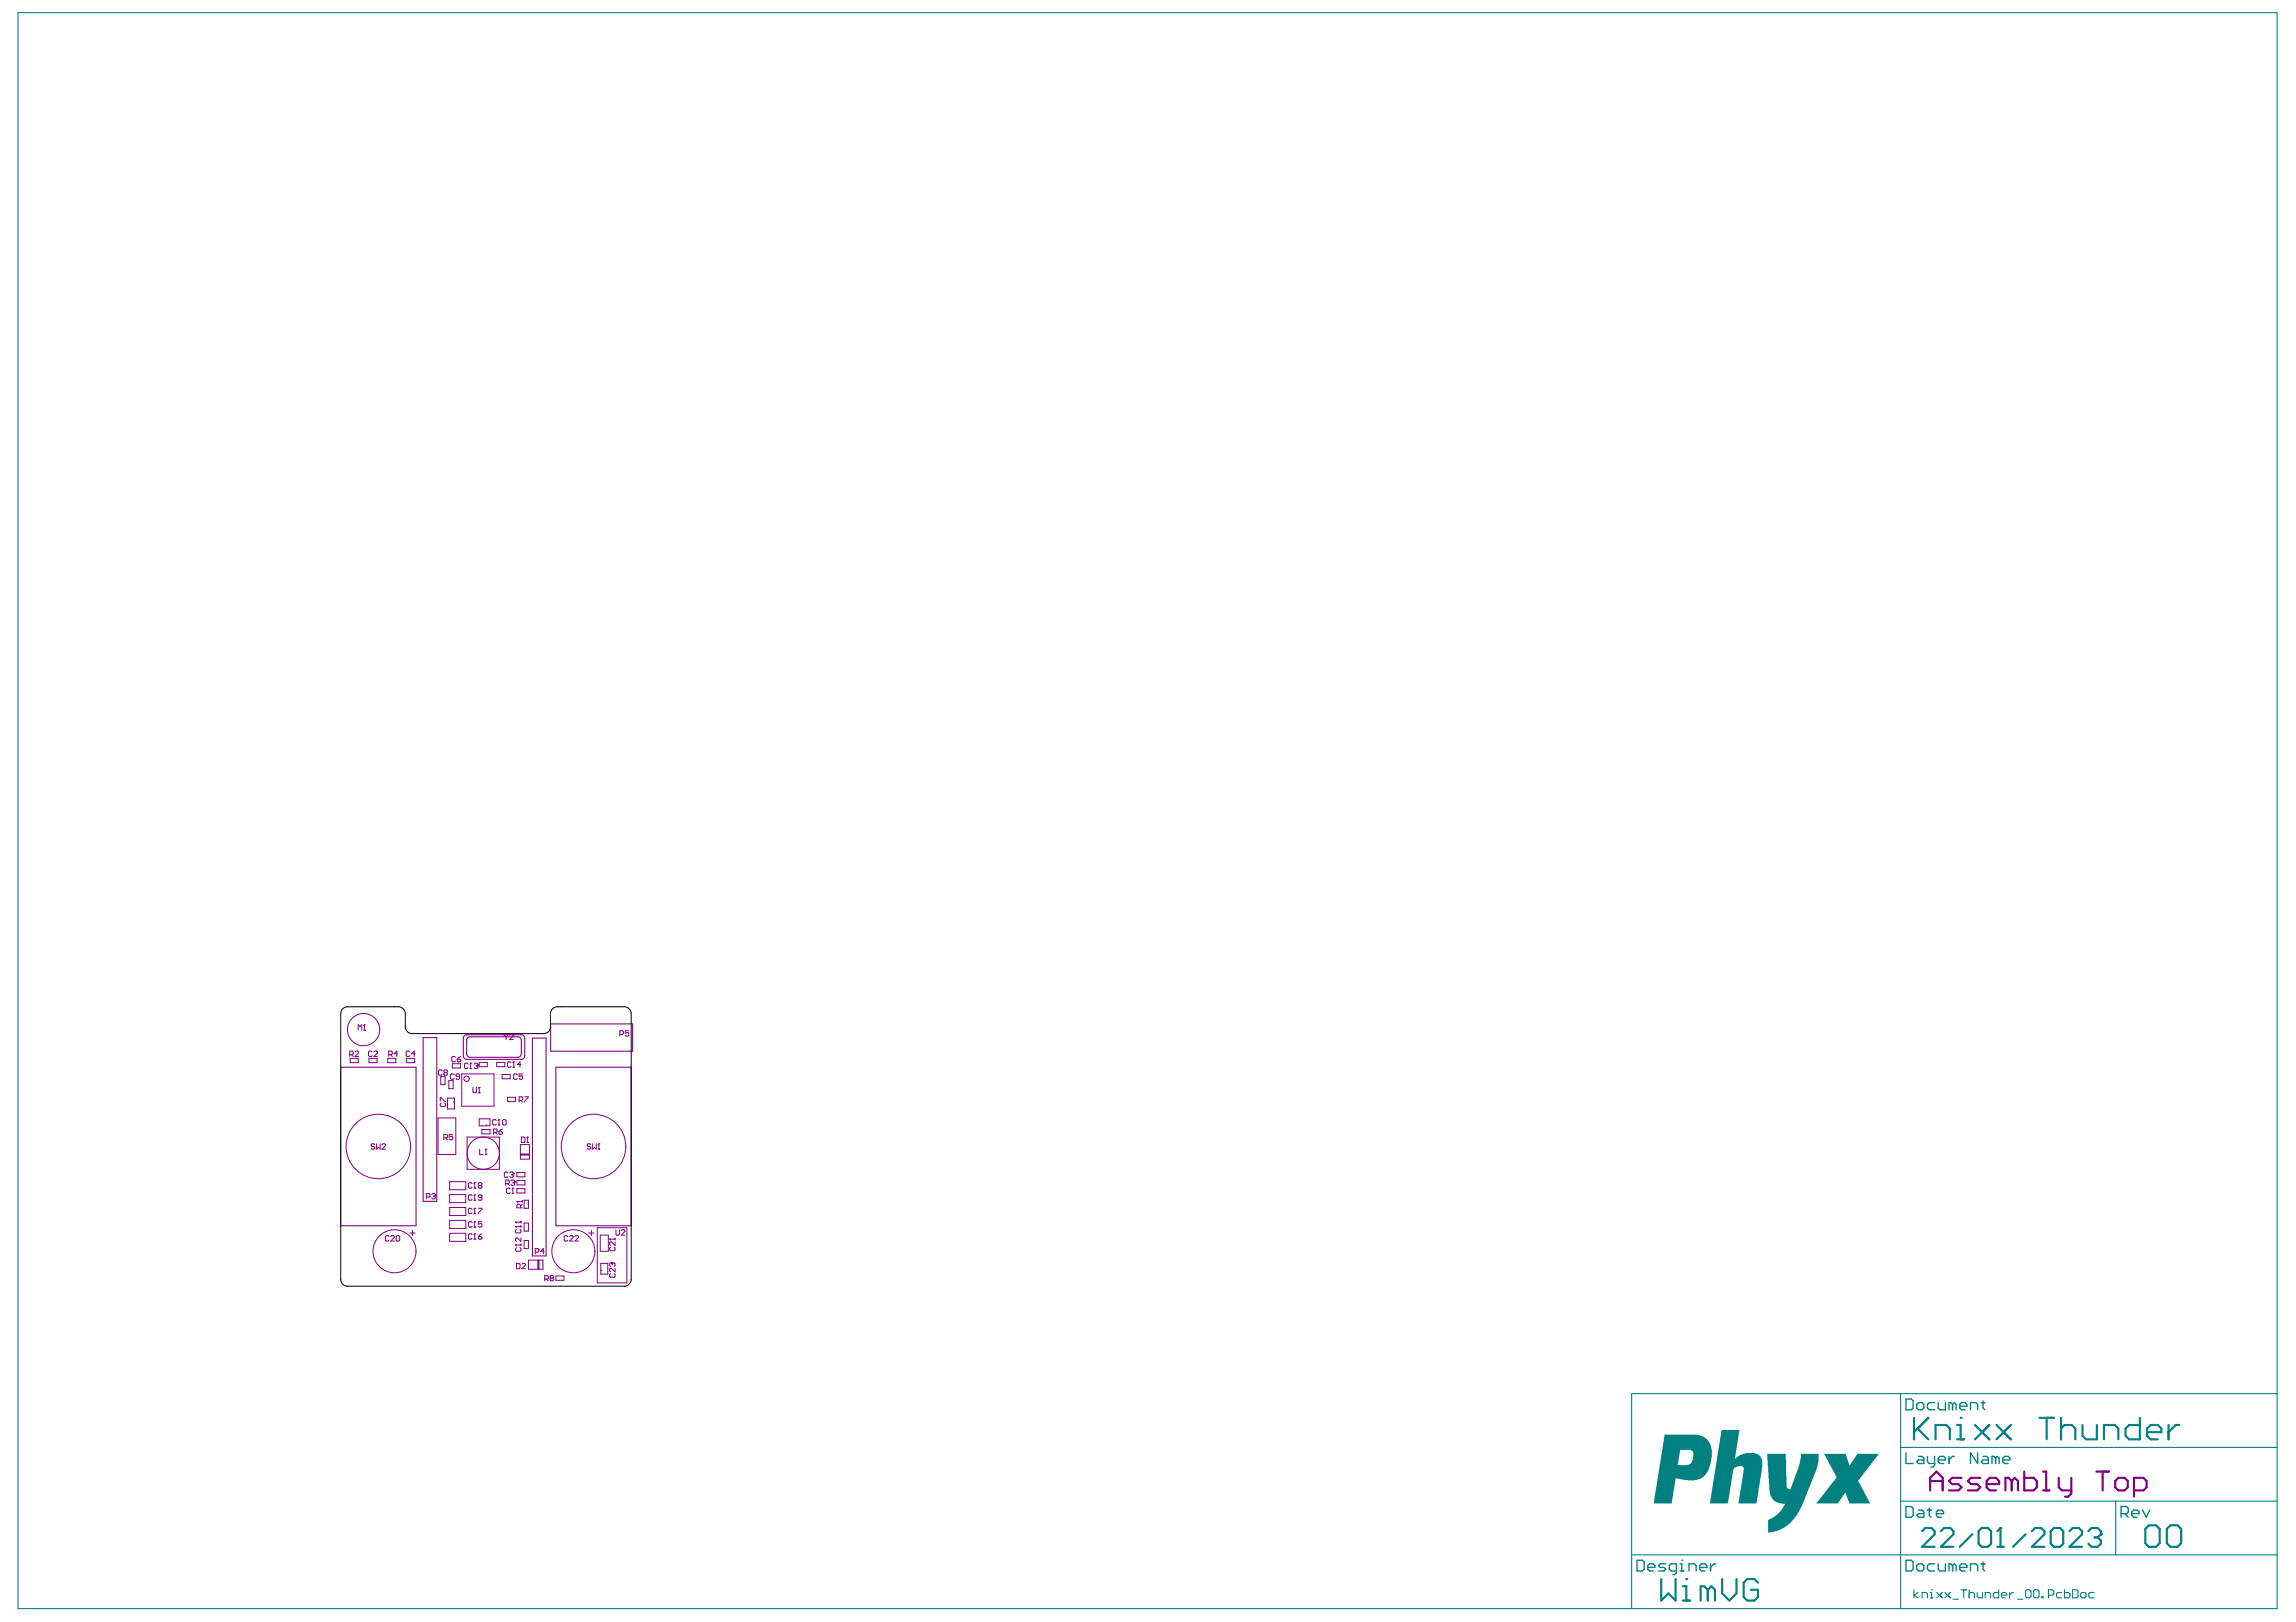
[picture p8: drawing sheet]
<svg xmlns="http://www.w3.org/2000/svg" width="297mm" height="210mm" viewBox="0 0 297 210" stroke-linecap="round" stroke-linejoin="round" font-family="sans-serif">
<path d="M44.1 138.1h9.7v20.5h-9.7zM54.7 134.3h1.8v21.2h-1.8zM60 134.1l.4-.2 7.3 .1 .2 .4-.1 2.5-.4 .2-7.2-.1-.3-.3zM60.4 134.4l.4-.2h6.4l.2 .4v2l-.4 .2h-6.4l-.2-.4zM68.9 134.3h1.7v28.2h-1.7zM71.2 132.5h10.6v3.5h-10.6zM71.9 138.1h9.8v20.5h-9.8z" fill="none" stroke="#800080" stroke-width=".14"/>
<g fill="none" stroke="#800080" stroke-width=".13">
<path d="M45.2 136.5h.4l.1-.1v-.3l-.1-.1h-.4v.7M45.3 137h1v.5h-1zM45.5 136.5l.2 .2M45.9 136.1l.2-.1h.2l.1 .1v.2l-.5 .4h.5M46.3 133.3v-.7l.3 .2 .2-.2v.7M47 133.3h.3M47.2 132.6h.1M47.2 132.6v.7M47.2 132.6l-.2 .1M47.7 137h1.1v.5h-1.1zM48.1 136.1l-.1-.1h-.2l-.1 .1v.5l.1 .1h.2l.1-.1M48.4 136.1l.1-.1h.2l.1 .1v.2l-.4 .4h.4"/>
<path d="M50.2 137h1v.5h-1zM50.3 136.5h.3l.1-.1v-.3l-.1-.1h-.3v.7M50.5 136.5l.2 .2M51.4 136.4h-.4l.3-.4v.7M52.6 137h1v.5h-1zM53 136.1l-.1-.1h-.2l-.2 .1v.5l.2 .1h.2l.1-.1M53.7 136.4h-.5l.4-.4v.7M57 139.3h.6v1.1h-.6zM57.2 138.6l-.1-.1h-.3l-.1 .1v.4l.1 .2h.3l.1-.2M57.5 138.8l-.1-.1 .1-.2h.3l.1 .1-.1 .2M57.5 138.8l-.1 .1 .1 .3h.3l.1-.2-.1-.2M57.5 138.8h.3"/>
<path d="M58.1 139.8h.5v1.1h-.5zM58.5 137.7h1.1v.5h-1.1zM58.8 139.1l-.2-.1h-.2l-.1 .1v.5l.1 .1h.2l.2-.1M58.9 136.8l-.1-.1h-.2l-.1 .1v.5l.1 .1h.2l.1-.1M59.2 137.1h.3l.1 .2-.1 .1h-.2l-.1-.1zM59.4 139.3h-.3l-.1-.1 .1-.2h.2l.1 .1v.5l-.1 .1h-.2l-.1-.1M59.6 136.7l-.4 .4M59.7 139h4.2v4.2h-4.2zM60.5 137.7l-.1-.1h-.2l-.1 .1v.5l.1 .1h.2l.1-.1M60.8 138.3h.2M60.9 137.6h.1M60.9 137.6v.7"/>
<path d="M60.9 137.6l-.1 .1M61.4 137.7l.1-.1h.2l.1 .2M61.6 137.9h.1M61.7 137.9l.1 .2-.1 .2h-.2l-.1-.1M61.8 137.8h.1M61.8 137.8l-.1 .1M62 137.5h1v.5h-1zM64.3 137.5h1v.5h-1zM65 139h1v.6h-1zM65.2 133.8l.3 .4M65.5 134.2v.3M65.7 133.8l-.2 .4"/>
<path d="M65.9 133.9l.1-.1h.3l.1 .1v.2l-.5 .4h.5M66.1 137.5l-.1-.1h-.2l-.1 .1v.5l.1 .1h.2l.1-.1M66.3 138.1h.3M66.5 137.4h.1M66.5 137.4v.7M66.5 137.4l-.2 .1M66.9 139.1l-.1-.1h-.2l-.1 .1v.5l.1 .1h.2l.1-.1M67.4 137.8h-.5l.4-.4v.7M67.6 139h-.4v.3l.2-.1 .2 .1v.3l-.1 .1h-.2l-.1-.1M80.2 133.9h.3l.2-.2v-.2l-.2-.1h-.3v.7M81.4 133.4h-.5v.3l.2-.1 .3 .1v.3l-.2 .1h-.2l-.1-.1M48.5 148.1l-.1-.1h-.3l-.1 .3 .1 .1h.3l.1 .2-.1 .1h-.3l-.1-.1"/>
<path d="M48.7 148v.7l.3-.2 .2 .2v-.7M49.4 148.1l.1-.1h.3l.1 .1v.2l-.5 .4h.5M53 159.6h.7M53.4 159.2v.7M55.2 154.9h.3l.1-.1v-.2l-.1-.1h-.3v.6M55.9 154.6l.1-.1h.2l.1 .2M56.1 154.8h.1M56.2 154.8l.1 .1-.1 .2h-.2l-.1-.1M56.3 154.7h.1M56.3 154.7l-.1 .1M56.7 144.7h2.3v4.7h-2.3zM57 142.5v-.4l.7 .4"/>
<path d="M57.1 142.7l-.1 .2v.2l.1 .1h.4l.2-.1v-.2l-.2-.2M57.4 147.3h.4l.1-.2v-.2l-.1-.1h-.4v.7M57.7 147.3l.2 .2M57.9 142.1h.9v1.4h-.9zM58.2 152.9h2.1v1.1h-2.1zM58.2 154.6h2.1v1h-2.1zM58.2 156.3h2.1v1h-2.1zM58.2 157.9h2.1v1.1h-2.1zM58.2 159.6h2.1v1h-2.1zM58.6 146.8h-.5v.3l.2-.1 .3 .1v.3l-.1 .1h-.3l-.1-.1M58.6 142.6h.2M60.4 147.1h4.2v4.2h-4.2z"/>
<path d="M61.1 154.7l-.1-.1h-.3l-.1 .1v.5l.1 .1h.3l.1-.1M61.1 156.5l-.1-.1h-.3l-.1 .1v.4l.1 .2h.3l.1-.2M61.1 153.2l-.1-.1h-.3l-.1 .1v.4l.1 .2h.3l.1-.2M61.1 158.2l-.1-.1h-.3l-.1 .1v.5l.1 .1h.3l.1-.1M61.1 159.8l-.1-.1h-.3l-.1 .1v.4l.1 .2h.3l.1-.2M61.2 140.7v.6l.1 .1h.2l.2-.1v-.6M61.3 155.3h.2M61.3 153.8h.2M61.3 157.1h.2M61.3 158.8h.2M61.4 153.1h.1M61.4 154.6h.1"/>
<path d="M61.4 156.4h.1M61.4 158.1h.1M61.4 159.7h.1M61.4 153.1v.7M61.4 154.6v.7M61.4 156.4v.7M61.4 158.1v.7M61.4 159.7v.7M61.4 153.1l-.1 .1M61.4 154.6l-.1 .1M61.4 156.4l-.1 .1M61.4 158.1l-.1 .1"/>
<path d="M61.4 159.7l-.1 .1M61.9 156.4h.4l-.4 .7M61.9 141.4h.2M62 140.7h.1M62 140.7v.7M62 153.4l-.1-.1 .1-.2h.2l.1 .1-.1 .2M62 153.4l-.1 .1 .1 .3h.2l.1-.2-.1-.2M62 153.4h.2M62 140.7l-.1 .1M62 144.8h1.4v.9h-1.4zM62.1 148.7v.7h.4M62.3 155h-.3l-.1-.1 .1-.3h.2l.1 .1v.5l-.1 .1h-.2l-.1-.1"/>
<path d="M62.3 158.1h-.4v.3l.2-.1 .2 .1v.3l-.1 .1h-.2l-.1-.1M62.3 159.7l-.4 .3M62.3 146.2h1.1v.5h-1.1zM62.8 149.4h.2M62.9 148.7h.1M62.9 148.7v.7M62.9 148.7l-.1 .1M62.9 145.5v.2M63.9 146.6h.3l.1-.1v-.3l-.1-.1h-.3v.7M64.1 146.6l.2 .2M64.2 145l-.1-.1h-.2l-.2 .1v.5l.2 .1h.2l.1-.1M64.4 145.6h.3"/>
<path d="M64.6 144.9h.1M64.6 146.5h.3l.1 .2-.1 .1h-.2l-.1-.1zM64.6 144.9v.7M64.6 144.9l-.2 .1M65 146.1l-.4 .4M65 145l.1-.1h.3l.1 .1v.5l-.1 .1h-.3l-.1-.1zM65.4 153.2h.4l.1-.1v-.3l-.1-.1h-.4v.7M65.7 142h1v.6h-1zM65.7 153.2l.2 .2M65.7 151.8l-.1-.1h-.2l-.2 .1v.4l.2 .2h.2l.1-.2M65.9 151.8l.2-.1h.2l.1 .2M66 153.9l-.1-.1h-.2l-.2 .1v.4l.2 .2h.2l.1-.2"/>
<path d="M66.1 152.8l.1-.1h.3l.1 .2M66.2 152h.1M66.2 154.5h.3M66.3 152l.1 .1-.1 .3h-.2l-.2-.2M66.3 153.8h.1M66.3 153.1h.2M66.3 153.8v.7M66.3 153.8l-.1 .1M66.4 151.9h.1M66.4 151.9l-.1 .1M66.5 153.1l.1 .1-.1 .2h-.3l-.1-.1M66.6 152.9h.1"/>
<path d="M66.6 152.9l-.1 .2M66.7 158.7h.1M66.7 158.2h.1M66.7 158.7h.7M66.7 158.7l.1 .2M66.7 158.2h.7M66.7 158.2l.1 .1M66.8 159.1l-.1 .1v.2l.1 .2h.5l.1-.2v-.2l-.1-.1M66.9 153.8h1v.6h-1zM66.9 151.7h1v.6h-1zM66.9 152.8h1v.5h-1zM66.9 155.5h.1"/>
<path d="M66.9 155.5l.1 .1M66.9 155.5h.7M67.2 142.4h.3l.1-.1v-.2l-.1-.2h-.3v.7M67.3 149.3h1.2M67.3 148.1h1.2v1.9h-1.2zM67.3 149.5h1.2M67.3 149.4h1.2M67.3 156.3v-.3l-.1-.2h-.2l-.1 .2v.3h.7M67.4 158v.3M67.4 158.6v.3M67.4 142.4l.2 .2M67.5 147.1h.3l.1 .2v.4l-.1 .1h-.3z"/>
<path d="M67.6 155.8l-.3 .3M67.6 155.4v.2M67.8 155.3h.6v1.1h-.6zM67.8 158.3h.6v1h-.6zM67.9 141.9h.4l-.4 .7M68.1 147.8h.3M68.3 147.1h.1M68.3 147.1l-.2 .2M68.3 147.1v.7M76.2 159.6h.7M76.4 148.1l-.1-.1h-.2l-.1 .3 .1 .1h.2l.1 .2-.1 .1h-.2l-.1-.1M76.5 159.2v.7"/>
<path d="M76.7 148v.7l.2-.2 .2 .2v-.7M77.3 158.9h3.8v7.1h-3.8zM77.4 148.7h.2M77.5 148h.1M77.5 148v.7M77.5 148l-.1 .1M77.7 159.8h1v2.1h-1zM79.7 159.1v.6l.1 .1h.2l.2-.1v-.6M80.4 159.3l.1-.2h.2l.1 .2v.1l-.4 .4h.4M50.3 160l-.1-.1h-.2l-.1 .1v.5l.1 .1h.2l.1-.1M50.6 160l.1-.1h.2l.1 .1v.1l-.4 .5h.4M51.2 160l.2-.1h.2l.1 .1v.5l-.1 .1h-.2l-.2-.1z"/>
<path d="M61.3 160.4h.2M61.9 160h.3l.1 .2-.1 .2h-.2l-.1-.2zM66.7 161.1h.1M66.7 161.1h.7M66.7 161.1l.1 .1M66.8 161.5l-.1 .1v.2l.1 .1h.5l.1-.1v-.2l-.1-.1M66.8 163.5h.4l.1 .1v.5l-.1 .1h-.4zM67.4 160.2v.5l-.5-.5h-.1l-.1 .1v.2l.1 .2M67.4 161v.2M67.5 163.6l.1-.1h.3l.1 .1v.1l-.5 .5h.5M67.8 160.5h.6v1.1h-.6zM68.4 163.1h1.8v1.2h-1.8z"/>
<path d="M69.2 162h.4l.1-.1v-.2l-.1-.1h-.4v.7M69.6 163.1v1.2M69.7 163.1v1.2M70.4 161.9h-.5l.4-.3v.7M70.5 165.5h.3l.1-.1v-.2l-.1-.1h-.3v.7M70.7 165.5l.2 .3M71.3 165.4l-.1-.1 .1-.2h.2l.1 .1-.1 .2M71.3 165.4l-.1 .1 .1 .3h.2l.1-.2-.1-.2M71.3 165.4h.2M71.9 165.1h1.1v.6h-1.1zM73.5 160l-.2-.1h-.2l-.1 .1v.5l.1 .1h.2l.2-.1M73.7 160l.1-.1h.2l.2 .1v.1l-.5 .5h.5"/>
<path d="M74.4 160l.1-.1h.2l.1 .1v.1l-.4 .5h.4M77.7 163.5h.9v1.4h-.9zM77.7 164.4h.2M78.9 160.4h.1M78.9 160.4h.7M78.9 160.4l.1 .1M79 161.4l-.1 .1v.3l.1 .1h.5l.1-.1v-.3l-.1-.1M79 164.8l-.1 .1v.3l.1 .1h.5l.1-.1v-.3l-.1-.1M79.1 163.4h.1M79.1 163.4l-.2 .1v.3l.1 .1M79.1 163.4l.1 .1M79.2 163.5l.1-.1 .3 .1v.3l-.1 .1"/>
<path d="M79.2 163.5v.2M79.6 160.7v.5l-.5-.5-.2 .1v.3l.1 .1M79.6 164.1v.5l-.5-.5-.2 .1v.3l.1 .1M79.6 160.2v.3"/>
<circle cx="47" cy="133.2" r="2.09"/>
<circle cx="60.4" cy="139.6" r=".35"/>
<circle cx="49" cy="148.4" r="4.2"/>
<circle cx="62.5" cy="149.2" r="2.09"/>
<circle cx="76.8" cy="148.4" r="4.2"/>
<circle cx="51" cy="161.9" r="2.78"/>
<circle cx="74.2" cy="161.9" r="2.78"/>
</g>
<g fill="none" stroke="#800080" stroke-width=".28">
<path d="M249.7 192.9v-1.7l.8-.8 .8 .8v1.7M249.7 191.7h1.6M253.8 191.2h-1.2l-.5 .5 .5 .4h.8l.4 .4-.4 .4h-1.3M256.2 191.2h-1.2l-.4 .5 .4 .4h.8l.4 .4-.4 .4h-1.2M257 192.1h1.6v-.4l-.4-.5h-.8l-.4 .5v.8l.4 .4h.8M260.3 191.7l-.4-.5h-.5v1.7M260.3 191.7v1.2M260.3 191.7l.4-.5 .4 .5v1.2M261.9 190.4v2.5h1.2l.4-.4v-.8l-.4-.5h-1.2M264.3 192.9h.8M264.3 190.4h.4v2.5M266.3 191.2v1.3l.5 .4h1.2"/>
<path d="M268 191.2v2.1l-.4 .4h-.4M271.2 190.4h1.6M272 190.4v2.5M273.7 191.7l.4-.5h.8l.4 .5v.8l-.4 .4h-.8l-.4-.4zM276.1 192.9h1.2l.4-.4v-.8l-.4-.5h-1.2v2.5"/>
</g>
<g fill="#008080">
<path d="M222.7 185.1h2.4l-.7 3.6 .8-.5 .7-.2 1.3 .1 .4 .2 .3 .4 .1 .3v1l-.8 4.6h-2.3l.7-4.2a.58 .58 0 0 0-.1-.6h-.7l-.3 .2a.59 .59 0 0 0-.3 .6l-.7 4h-2.3z"/>
<path d="M228.6 188.1h2.4l.1 4.3 .2 .3h.2h.2l1.1-3.1 .2-1v-.5h2.3v1.1l-.4 1.3-1.9 4.6-.7 1.2-1.1 1.1-.9 .6-.8 .3-.8 .1v-1.2a.46 .46 0 0 1 .4-.7l.8-.4 .5-.6 .5-.9h-.6l-.6-.2-.4-.4-.3-.5-.1-.7z"/>
<path d="M236 188.1h2.8l.4 1.5 .2-.1 .9-1.4h2.8l-2.6 3.4a.38 .38 0 0 0 .1 .5l1.4 2.6h-2.7l-.5-1.4h-.1l-.9 1.4h-2.8l2.2-2.8 .1-.3a.34 .34 0 0 0 .1-.6z"/>
<path d="M215.3 185.7h4.2l.9 .2 .6 .5 .4 .7 .1 .5-.1 1.3-.2 .9-.3 .7-.5 .6-.3 .2-.9 .3h-.9l-1.5-.3-.5 3.3h-2.4zM217.4 187.6l-.3 2h1.2l.3-.1 .4-.5 .1-.8a.57 .57 0 0 0-.3-.6z"/>
</g>
<g fill="none" stroke="#008080" stroke-width=".14">
<path d="M2.3 1.6h292.3v206.6h-292.3zM245.9 187.3h48.7M245.9 194.3h48.7M245.9 180.4v27.8M273.7 194.3v6.9M294.6 180.4h-83.5v27.8M211.1 201.2h83.5M247.6 205.7v1.1M248.1 206.1l-.5 .3 .5 .4M248.7 206.8v-.7h.5l.2 .2v.5M249.7 206.1h.2v.7M249.7 206.8h.4"/>
<path d="M249.9 205.7h.1M250.6 206.1l.7 .7M251.3 206.1l-.7 .7M251.6 206.1l.7 .7M252.3 206.1l-.7 .7M252.7 207h.7M253.7 205.7h.7M254.1 205.7v1.1M254.8 206.3l.1-.2h.4l.1 .2v.5M254.8 205.7v1.1M255.8 206.1v.5l.2 .2h.5v-.7M256.8 206.8v-.7h.6l.1 .2v.5"/>
<path d="M258.6 205.7v1.1h-.5l-.2-.2v-.3l.2-.2h.5M258.9 206.4h.7v-.1l-.2-.2h-.3l-.2 .2v.3l.2 .2h.3M260 206.1v.7M260.5 206.1h-.2l-.3 .3M261 207h.7M262.1 205.9l.1-.2h.4l.2 .2v.7l-.2 .2h-.4l-.1-.2zM263.1 205.9l.2-.2h.3l.2 .2v.7l-.2 .2h-.3l-.2-.2zM264.1 206.6h.2v.2h-.2zM265 206.4h.5l.2-.1v-.4l-.2-.2h-.5v1.1M266.8 206.1h-.6l-.1 .2v.3l.1 .2h.6M267.1 205.7v1.1h.5l.2-.2v-.3l-.2-.2h-.5M268.1 205.7h.6l.1 .2v.7l-.1 .2h-.6z"/>
<path d="M269.4 206.1h.3l.2 .2v.3l-.2 .2h-.3l-.2-.2v-.3zM270.9 206.1h-.5l-.2 .2v.3l.2 .2h.5"/>
</g>
<g fill="none" stroke="#008080" stroke-width=".28">
<path d="M247.6 183.5v2.8M248.1 184.9l1.4 1.4M248.7 198.1l.4-.4h.8l.4 .4v.5l-1.6 1.6h1.6M249.5 183.5l-1.9 1.8M250.4 186.3v-1.9h1.4l.5 .5v1.4M251.1 198.1l.4-.4h.8l.4 .4v.5l-1.6 1.6h1.6M253.2 184.4h.5v1.9M253.2 186.3h.9M253.7 183.5h.1M255.2 198.6l-1.7 1.6M255.5 184.4l1.9 1.9M256 198.1l.4-.4h.8l.4 .4v1.7l-.4 .4h-.8l-.4-.4z"/>
<path d="M257.4 184.4l-1.9 1.9M258.3 184.4l1.8 1.9M258.8 197.7h.1M258.8 197.7v2.5M258.8 197.7l-.4 .4M260.1 184.4l-1.8 1.9M262.1 198.6l-1.7 1.6M262.9 198.1l.4-.4h.8l.4 .4v.5l-1.6 1.6h1.6M263.9 183.5h1.8M264.8 183.5v2.8M265.3 198.1l.4-.4h.8l.4 .4v1.7l-.4 .4h-.8l-.4-.4zM266.6 184.9l.5-.5h.9l.5 .5v1.4"/>
<path d="M266.6 183.5v2.8M267.7 198.1l.4-.4h.9l.4 .4v.5l-1.7 1.6h1.7M269.4 184.4v1.4l.5 .5h1.4v-1.9M270.2 198.1l.4-.4h.8l.4 .4v.5M271 199h.4M271.4 199l.4 .4v.4l-.4 .4h-.8l-.4-.4M271.8 198.6h.1M271.8 198.6l-.4 .4M272.2 186.3v-1.9h1.4l.5 .5v1.4M276.8 183.5v2.8h-1.4l-.4-.5v-.9l.4-.5h1.4M277.5 197.9l.5-.5h.9l.5 .5v1.8l-.5 .5h-.9l-.5-.5zM277.8 185.3h1.8v-.4l-.4-.5h-1l-.4 .5v.9l.4 .5h1"/>
<path d="M280.3 197.9l.5-.5h.9l.5 .5v1.8l-.5 .5h-.9l-.5-.5zM280.5 184.4v1.9M281.9 184.4h-.4l-1 .9M214.9 204.3v2.8l.9-.9 1 .9v-2.8M217.7 207.1h.9M217.7 205.3h.5v1.8M218.2 204.3h.1M220.9 205.7l-.4-.4h-.5v1.8M220.9 205.7v1.4M220.9 205.7l.5-.4 .5 .4v1.4M222.8 204.3v1.9l.9 .9 1-.9v-1.9M227.4 204.8l-.4-.5h-1l-.4 .5v1.9l.4 .4h1l.4-.4v-1h-.9"/>
<path d="M258.4 200.2h.8"/>
</g>
<g fill="none" stroke="#008080" stroke-width=".17">
<path d="M246.6 195h.7l.2 .2v.9l-.2 .2h-.7zM246.6 181.1h.7l.2 .2v.9l-.2 .2h-.7zM246.6 188v1.4h.9M248 181.7l.2-.2h.5l.2 .2v.5l-.2 .2h-.5l-.2-.2zM248.2 195.4h.5l.2 .3v.6h-.7l-.2-.2 .2-.2h.7M248.2 188.5h.5l.2 .2v.7h-.7l-.2-.2 .2-.3h.7M249.4 195.4h.4M249.4 188.5v.7l.2 .2h.7M249.6 195.2v.9l.2 .2M250.3 181.5h-.7l-.2 .2v.5l.2 .2h.7M250.3 188.5v1.1l-.2 .3h-.3M250.5 195.9h.9v-.2l-.2-.3h-.4l-.3 .3v.4l.3 .2h.4"/>
<path d="M250.8 181.5v.7l.2 .2h.7v-.9M250.8 188.9h.9v-.2l-.3-.2h-.4l-.2 .2v.5l.2 .2h.4M252.1 188.5v.9M252.6 181.7l-.2-.2h-.3v.9M252.6 181.7v.7M252.6 181.7l.2-.2 .3 .2v.7M252.8 188.5h-.2l-.5 .4M253.5 182h1v-.3l-.3-.2h-.4l-.3 .2v.5l.3 .2h.4M254.9 182.4v-.9h.7l.3 .2v.7M255.9 188v1.4l-1-1.4v1.4M256.3 181.5h.5M256.5 188.5h.5l.2 .2v.7h-.7l-.2-.2 .2-.3h.7"/>
<path d="M256.5 181.3v.9l.3 .2M258.2 188.7l-.3-.2h-.2v.9M258.2 188.7v.7M258.2 188.7l.2-.2 .2 .2v.7M259.1 188.9h.9v-.2l-.2-.2h-.5l-.2 .2v.5l.2 .2h.5M274.4 195.9h.7l.2-.2v-.5l-.2-.2h-.7v1.3M274.9 195.9l.4 .4M275.8 195.9h.9v-.2l-.2-.3h-.5l-.2 .3v.4l.2 .2h.5M277.2 195.4l.5 .9 .4-.9M211.8 201.9h.7l.2 .2v1l-.2 .2h-.7zM213.2 202.8h.9v-.2l-.2-.2h-.5l-.2 .2v.5l.2 .2h.5M215.5 202.4h-.7l-.2 .2 .2 .2h.5l.2 .3-.2 .2h-.7"/>
<path d="M216.9 203.3h-.7l-.2-.2v-.5l.2-.2h.7v1.1l-.2 .3h-.3M217.3 203.3h.5M217.3 202.4h.3v.9M217.6 201.9h.1M218.5 203.3v-.9h.7l.2 .2v.7M219.9 202.8h.9v-.2l-.2-.2h-.5l-.2 .2v.5l.2 .2h.5M221.3 202.4v.9M222 202.4h-.2l-.5 .4M246.6 201.9h.7l.2 .2v1l-.2 .2h-.7zM248 202.6l.2-.2h.5l.2 .2v.5l-.2 .2h-.5l-.2-.2zM250.3 202.4h-.7l-.2 .2v.5l.2 .2h.7M250.8 202.4v.7l.2 .2h.7v-.9"/>
<path d="M252.6 202.6l-.2-.2h-.3v.9M252.6 202.6v.7M252.6 202.6l.2-.2 .3 .2v.7M253.5 202.8h1v-.2l-.3-.2h-.4l-.3 .2v.5l.3 .2h.4M254.9 203.3v-.9h.7l.3 .2v.7M256.3 202.4h.5M256.5 202.1v1l.3 .2"/>
</g>
<path d="M44.3 130.5l.3-.1 .4-.1h6.5a.88 .88 0 0 1 .9 .9v1.7a.88 .88 0 0 0 .9 .9h17a.88 .88 0 0 0 .9-.9v-1.7a.88 .88 0 0 1 .9-.9h8.7a.88 .88 0 0 1 .9 .9v34.4a.88 .88 0 0 1-.9 .8h-35.8a.88 .88 0 0 1-.9-.8v-34.4l.1-.4z" fill="none" stroke="#000" stroke-width=".13"/>
</svg>
